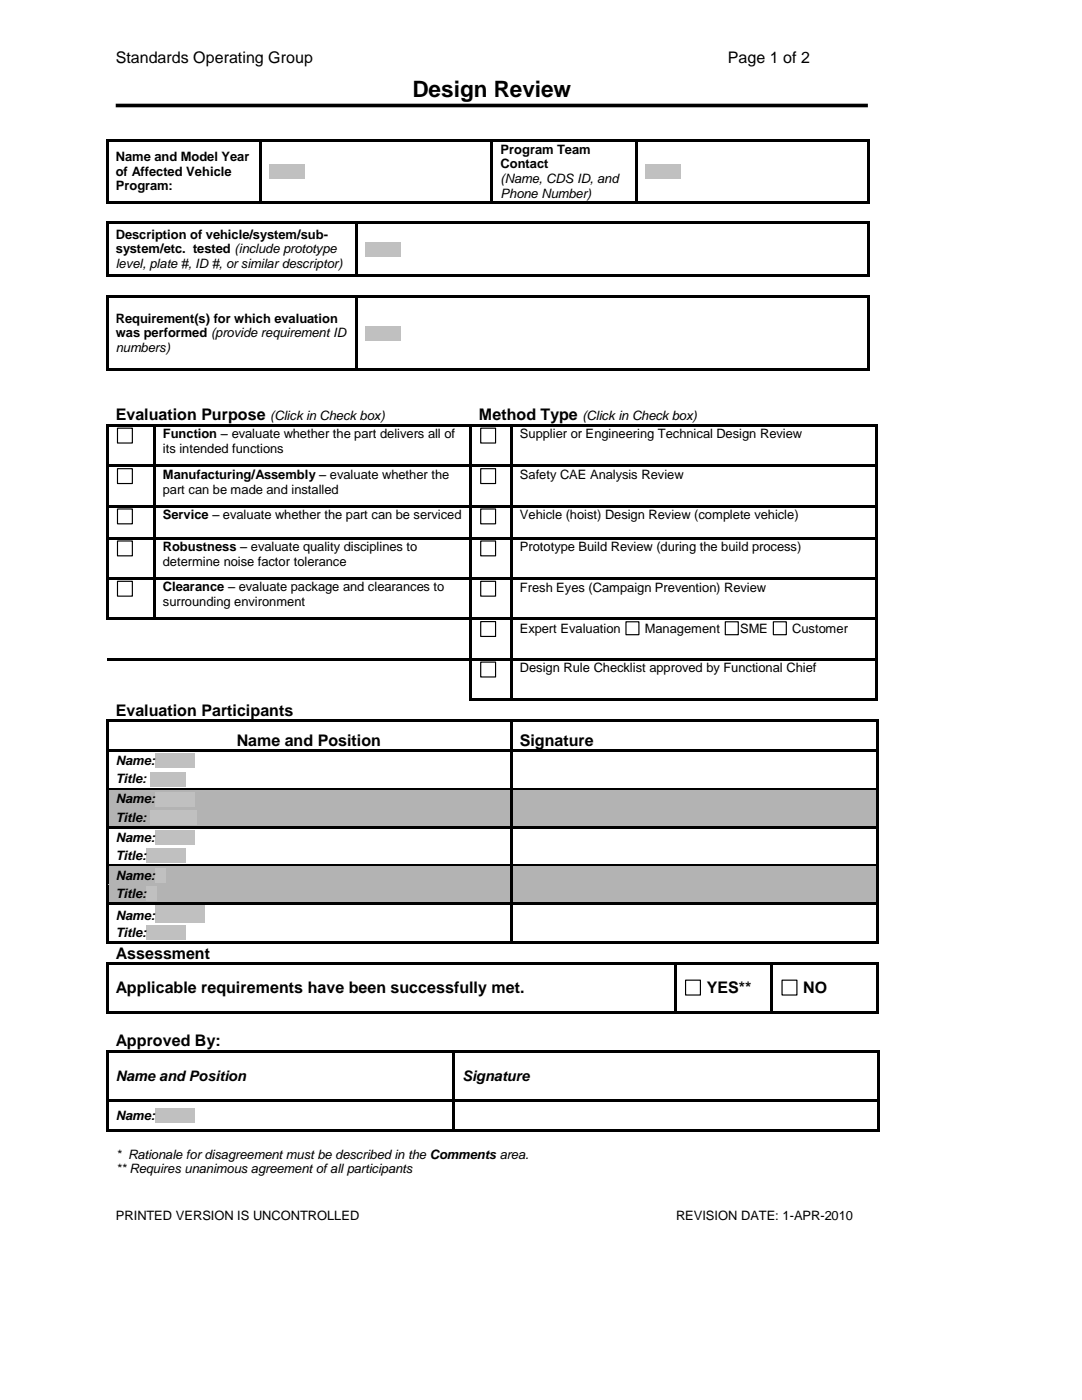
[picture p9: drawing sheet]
<svg xmlns="http://www.w3.org/2000/svg" width="216mm" height="279mm" viewBox="0 0 216 279" stroke-linecap="round" stroke-linejoin="round" font-family="sans-serif">
<defs><g id="words">
<text font-size="4.5" x="82.3" y="19.3">Design Review</text>
<g font-size="3.2">
<text x="23.1" y="12.5">Standards Operating Group</text>
<text x="145.2" y="12.5">Page 1 of 2</text>
<text x="23.1" y="83.9">Evaluation Purpose</text>
<text x="95.6" y="83.9">Method Type</text>
<text x="23.1" y="142.8">Evaluation Participants</text>
<text x="47.2" y="148.8">Name and Position</text>
<text x="103.7" y="148.8">Signature</text>
<text x="23.1" y="191.3">Assessment</text>
<text x="23.1" y="198.2">Applicable requirements have been successfully met.</text>
<text x="141" y="198.2">YES**</text>
<text x="160.3" y="198.2">NO</text>
<text x="23.1" y="208.9">Approved By:</text>
</g>
<g font-size="2.9">
<text x="23.1" y="215.8">Name and Position</text>
<text x="92.3" y="215.8">Signature</text>
</g>
<g font-size="2.6">
<text x="23.1" y="32.1">Name and Model Year</text>
<text x="23.1" y="35.1">of Affected Vehicle</text>
<text x="99.9" y="30.6">Program Team</text>
<text x="99.9" y="33.6">Contact</text>
<text x="23.1" y="38">Program:</text>
<text x="99.9" y="36.6">(Name, CDS ID, and</text>
<text x="99.9" y="39.5">Phone Number)</text>
<text x="23.1" y="47.6">Description of vehicle/system/sub-</text>
<text x="23.1" y="50.6">system/etc. tested (include prototype</text>
<text x="23.1" y="53.5">level, plate #, ID #, or similar descriptor)</text>
<text x="23.1" y="64.4">Requirement(s) for which evaluation</text>
<text x="23.1" y="67.3">was performed (provide requirement ID</text>
<text x="23.1" y="70.3">numbers)</text>
<text x="53.9" y="83.9">(Click in Check box)</text>
<text x="116.2" y="83.9">(Click in Check box)</text>
<text x="32.5" y="87.5">Function – evaluate whether the part delivers all of</text>
<text x="103.7" y="87.5">Supplier or Engineering Technical Design Review</text>
<text x="32.5" y="90.5">its intended functions</text>
<text x="32.5" y="95.5">Manufacturing/Assembly – evaluate whether the</text>
<text x="103.7" y="95.6">Safety CAE Analysis Review</text>
<text x="32.5" y="98.5">part can be made and installed</text>
<text x="32.5" y="103.6">Service – evaluate whether the part can be serviced</text>
<text x="103.7" y="103.6">Vehicle (hoist) Design Review (complete vehicle)</text>
<text x="32.5" y="110">Robustness – evaluate quality disciplines to</text>
<text x="32.5" y="113">determine noise factor tolerance</text>
<text x="103.7" y="110">Prototype Build Review (during the build process)</text>
<text x="32.5" y="118">Clearance – evaluate package and clearances to</text>
<text x="103.7" y="118">Fresh Eyes (Campaign Prevention) Review</text>
<text x="32.5" y="121">surrounding environment</text>
<text x="103.7" y="126.4">Expert Evaluation</text>
<text x="128.7" y="126.4">Management</text>
<text x="147.7" y="126.4">SME</text>
<text x="158.1" y="126.4">Customer</text>
<text x="103.7" y="134.2">Design Rule Checklist approved by Functional Chief</text>
<text x="23.1" y="152.7">Name:</text>
<text x="23.1" y="156.3">Title:</text>
<text x="23.1" y="160.4">Name:</text>
<text x="23.1" y="164">Title:</text>
<text x="23.1" y="168">Name:</text>
<text x="23.1" y="171.6">Title:</text>
<text x="23.1" y="175.6">Name:</text>
<text x="23.1" y="179.2">Title:</text>
<text x="23.1" y="183.5">Name:</text>
<text x="23.1" y="187">Title:</text>
<text x="23.1" y="223.6">Name:</text>
<text x="23.1" y="231.2">* Rationale for disagreement must be described in the Comments area.</text>
<text x="23.1" y="234.1">** Requires unanimous agreement of all participants</text>
<text x="23.1" y="243.6">PRINTED VERSION IS UNCONTROLLED</text>
<text x="134.9" y="243.6">REVISION DATE: 1-APR-2010</text>
</g>
</g></defs>
<path d="M23.1 21.1h150.1" fill="none" stroke="#000" stroke-width=".72" stroke-linecap="butt"/>
<g fill="#c0c0c0">
<path d="M53.7 32.8h7.1v2.9h-7.1z" fill-rule="evenodd"/>
<path d="M128.8 32.8h7.1v2.9h-7.1z" fill-rule="evenodd"/>
</g>
<g fill="#000">
<path d="M21.1 27.8h.5v.5h-.5z" fill-rule="evenodd"/>
<path d="M21.1 27.8h.5v.5h-.5z" fill-rule="evenodd"/>
<path d="M21.6 27.8h30.1v.5h-30.1z" fill-rule="evenodd"/>
<path d="M51.7 28.3h.5z" fill-rule="evenodd"/>
<path d="M51.7 27.8h.5v.5h-.5z" fill-rule="evenodd"/>
<path d="M52.2 27.8h45.7v.5h-45.7z" fill-rule="evenodd"/>
<path d="M97.9 28.3h.5z" fill-rule="evenodd"/>
<path d="M97.9 27.8h.5v.5h-.5z" fill-rule="evenodd"/>
<path d="M98.4 27.8h28.4v.5h-28.4z" fill-rule="evenodd"/>
<path d="M126.8 28.3h.5z" fill-rule="evenodd"/>
<path d="M126.8 27.8h.5v.5h-.5z" fill-rule="evenodd"/>
<path d="M127.3 27.8h45.7v.5h-45.7z" fill-rule="evenodd"/>
<path d="M173 27.8h.4v.5h-.4z" fill-rule="evenodd"/>
<path d="M173 27.8h.4v.5h-.4z" fill-rule="evenodd"/>
<path d="M21.1 28.3h.5v11.8h-.5z" fill-rule="evenodd"/>
<path d="M21.1 40.1h.5v.5h-.5z" fill-rule="evenodd"/>
<path d="M21.1 40.1h.5v.5h-.5z" fill-rule="evenodd"/>
<path d="M21.6 40.1h30.1v.5h-30.1z" fill-rule="evenodd"/>
<path d="M51.7 28.3h.5v11.8h-.5z" fill-rule="evenodd"/>
<path d="M51.7 40.1h.5v.5h-.5z" fill-rule="evenodd"/>
<path d="M52.2 40.1h45.7v.5h-45.7z" fill-rule="evenodd"/>
<path d="M97.9 28.3h.5v11.8h-.5z" fill-rule="evenodd"/>
<path d="M97.9 40.1h.5v.5h-.5z" fill-rule="evenodd"/>
<path d="M98.4 40.1h28.4v.5h-28.4z" fill-rule="evenodd"/>
<path d="M126.8 28.3h.5v11.8h-.5z" fill-rule="evenodd"/>
<path d="M126.8 40.1h.5v.5h-.5z" fill-rule="evenodd"/>
<path d="M127.3 40.1h45.7v.5h-45.7z" fill-rule="evenodd"/>
<path d="M173 28.3h.4v11.8h-.4z" fill-rule="evenodd"/>
<path d="M173 40.1h.4v.5h-.4z" fill-rule="evenodd"/>
<path d="M173 40.1h.4v.5h-.4z" fill-rule="evenodd"/>
</g>
<path d="M72.9 48.3h7.2v2.9h-7.2z" fill-rule="evenodd" fill="#c0c0c0"/>
<g fill="#000">
<path d="M21.1 44.3h.5v.5h-.5z" fill-rule="evenodd"/>
<path d="M21.1 44.3h.5v.4h-.5z" fill-rule="evenodd"/>
<path d="M21.1 44.8h.5v9.9h-.5z" fill-rule="evenodd"/>
<path d="M21.1 54.7h.5v.5h-.5z" fill-rule="evenodd"/>
<path d="M21.1 54.7h.5v.5h-.5z" fill-rule="evenodd"/>
<path d="M21.6 44.3h49.4v.4h-49.4z" fill-rule="evenodd"/>
<path d="M21.6 54.7h49.4v.5h-49.4z" fill-rule="evenodd"/>
<path d="M71 44.7l.4 .1z" fill-rule="evenodd"/>
<path d="M71 44.3h.4v.4h-.4z" fill-rule="evenodd"/>
<path d="M71 44.8h.4v9.9h-.4z" fill-rule="evenodd"/>
<path d="M71 54.7h.4v.5h-.4z" fill-rule="evenodd"/>
<path d="M71.4 44.3h101.6v.4h-101.6z" fill-rule="evenodd"/>
<path d="M71.4 54.7h101.6v.5h-101.6z" fill-rule="evenodd"/>
<path d="M173 44.3h.4v.5h-.4z" fill-rule="evenodd"/>
<path d="M173 44.3h.4v.4h-.4z" fill-rule="evenodd"/>
<path d="M173 44.8h.4v9.9h-.4z" fill-rule="evenodd"/>
<path d="M173 54.7h.4v.5h-.4z" fill-rule="evenodd"/>
<path d="M173 54.7h.4v.5h-.4z" fill-rule="evenodd"/>
</g>
<path d="M72.9 65h7.2v3h-7.2z" fill-rule="evenodd" fill="#c0c0c0"/>
<g fill="#000">
<path d="M21.1 58.9h.5v.5h-.5z" fill-rule="evenodd"/>
<path d="M21.1 58.9h.5v.5h-.5z" fill-rule="evenodd"/>
<path d="M21.6 58.9h49.4v.5h-49.4z" fill-rule="evenodd"/>
<path d="M71 59.4h.4z" fill-rule="evenodd"/>
<path d="M71 58.9h.4v.5h-.4z" fill-rule="evenodd"/>
<path d="M71.4 58.9h101.6v.5h-101.6z" fill-rule="evenodd"/>
<path d="M173 58.9h.4v.5h-.4z" fill-rule="evenodd"/>
<path d="M173 58.9h.4v.5h-.4z" fill-rule="evenodd"/>
<path d="M21.1 59.4h.5v14.2h-.5z" fill-rule="evenodd"/>
<path d="M21.1 73.6h.5v.5h-.5z" fill-rule="evenodd"/>
<path d="M21.1 73.6h.5v.5h-.5z" fill-rule="evenodd"/>
<path d="M21.6 73.6h49.4v.5h-49.4z" fill-rule="evenodd"/>
<path d="M71 59.4h.4v14.2h-.4z" fill-rule="evenodd"/>
<path d="M71 73.6h.4v.5h-.4z" fill-rule="evenodd"/>
<path d="M71.4 73.6h101.6v.5h-101.6z" fill-rule="evenodd"/>
<path d="M173 59.4h.4v14.2h-.4z" fill-rule="evenodd"/>
<path d="M173 73.6h.4v.5h-.4z" fill-rule="evenodd"/>
<path d="M173 73.6h.4v.5h-.4z" fill-rule="evenodd"/>
<path d="M21.1 84.7h.5v.5h-.5z" fill-rule="evenodd"/>
<path d="M21.1 84.7h.5v.4h-.5z" fill-rule="evenodd"/>
<path d="M21.1 85.2h.5v7.6h-.5z" fill-rule="evenodd"/>
<path d="M21.1 92.8h.5v.5h-.5z" fill-rule="evenodd"/>
<path d="M21.6 84.7h.5v.4h-.5z" fill-rule="evenodd"/>
<path d="M21.6 92.8h8.9v.4h-8.9z" fill-rule="evenodd"/>
<path d="M22.1 84.7h8.4v.4h-8.4z" fill-rule="evenodd"/>
<path d="M30.5 85.1l.5 .1z" fill-rule="evenodd"/>
<path d="M30.5 84.7h.5v.4h-.5z" fill-rule="evenodd"/>
<path d="M30.5 85.2h.5v7.6h-.5z" fill-rule="evenodd"/>
<path d="M30.5 92.8h.5v.5h-.5z" fill-rule="evenodd"/>
<path d="M31 84.7h62.6v.4h-62.6z" fill-rule="evenodd"/>
<path d="M31 92.8h62.6v.4h-62.6z" fill-rule="evenodd"/>
<path d="M93.6 85.1l.5 .1z" fill-rule="evenodd"/>
<path d="M93.6 84.7h.5v.4h-.5z" fill-rule="evenodd"/>
<path d="M93.6 85.2h.5v7.6h-.5z" fill-rule="evenodd"/>
<path d="M93.6 92.8h.5v.5h-.5z" fill-rule="evenodd"/>
<path d="M94.1 84.7h.4v.4h-.4z" fill-rule="evenodd"/>
<path d="M94.1 92.8h7.7v.4h-7.7z" fill-rule="evenodd"/>
<path d="M94.5 84.7h7.3v.4h-7.3z" fill-rule="evenodd"/>
<path d="M101.8 85.1l.4 .1z" fill-rule="evenodd"/>
<path d="M101.8 84.7h.4v.4h-.4z" fill-rule="evenodd"/>
<path d="M101.8 85.2h.4v7.6h-.4z" fill-rule="evenodd"/>
<path d="M101.8 92.8h.4v.5h-.4z" fill-rule="evenodd"/>
<path d="M102.2 84.7h72.5v.4h-72.5z" fill-rule="evenodd"/>
<path d="M102.2 92.8h72.5v.4h-72.5z" fill-rule="evenodd"/>
<path d="M174.7 85.1l.5 .1z" fill-rule="evenodd"/>
<path d="M174.7 84.7h.5v.4h-.5z" fill-rule="evenodd"/>
<path d="M174.7 85.2h.5v7.6h-.5z" fill-rule="evenodd"/>
<path d="M174.7 92.8h.5v.5h-.5z" fill-rule="evenodd"/>
<path d="M21.1 93.3h.5v7.5h-.5z" fill-rule="evenodd"/>
<path d="M21.1 100.8h.5v.5h-.5z" fill-rule="evenodd"/>
<path d="M21.1 101.3h.5v5.9h-.5z" fill-rule="evenodd"/>
<path d="M21.1 107.2h.5v.5h-.5z" fill-rule="evenodd"/>
<path d="M21.1 107.7h.5v7.5h-.5z" fill-rule="evenodd"/>
<path d="M21.1 115.2h.5v.5h-.5z" fill-rule="evenodd"/>
<path d="M21.6 100.8h8.9v.5h-8.9z" fill-rule="evenodd"/>
<path d="M21.6 107.2h8.9v.5h-8.9z" fill-rule="evenodd"/>
<path d="M21.6 115.2h8.9v.5h-8.9z" fill-rule="evenodd"/>
<path d="M30.5 93.3h.5v7.5h-.5z" fill-rule="evenodd"/>
<path d="M30.5 100.8h.5v.5h-.5z" fill-rule="evenodd"/>
<path d="M30.5 101.3h.5v5.9h-.5z" fill-rule="evenodd"/>
<path d="M30.5 107.2h.5v.5h-.5z" fill-rule="evenodd"/>
<path d="M30.5 107.7h.5v7.5h-.5z" fill-rule="evenodd"/>
<path d="M30.5 115.2h.5v.5h-.5z" fill-rule="evenodd"/>
<path d="M31 100.8h62.6v.5h-62.6z" fill-rule="evenodd"/>
<path d="M31 107.2h62.6v.5h-62.6z" fill-rule="evenodd"/>
<path d="M31 115.2h62.6v.5h-62.6z" fill-rule="evenodd"/>
<path d="M93.6 93.3h.5v7.5h-.5z" fill-rule="evenodd"/>
<path d="M93.6 100.8h.5v.5h-.5z" fill-rule="evenodd"/>
<path d="M93.6 101.3h.5v5.9h-.5z" fill-rule="evenodd"/>
<path d="M93.6 107.2h.5v.5h-.5z" fill-rule="evenodd"/>
<path d="M93.6 107.7h.5v7.5h-.5z" fill-rule="evenodd"/>
<path d="M93.6 115.2h.5v.5h-.5z" fill-rule="evenodd"/>
<path d="M94.1 100.8h7.7v.5h-7.7z" fill-rule="evenodd"/>
<path d="M94.1 107.2h7.7v.5h-7.7z" fill-rule="evenodd"/>
<path d="M94.1 115.2h7.7v.5h-7.7z" fill-rule="evenodd"/>
<path d="M101.8 93.3h.4v7.5h-.4z" fill-rule="evenodd"/>
<path d="M101.8 100.8h.4v.5h-.4z" fill-rule="evenodd"/>
<path d="M101.8 101.3h.4v5.9h-.4z" fill-rule="evenodd"/>
<path d="M101.8 107.2h.4v.5h-.4z" fill-rule="evenodd"/>
<path d="M101.8 107.7h.4v7.5h-.4z" fill-rule="evenodd"/>
<path d="M101.8 115.2h.4v.5h-.4z" fill-rule="evenodd"/>
<path d="M102.2 100.8h72.5v.5h-72.5z" fill-rule="evenodd"/>
<path d="M102.2 107.2h72.5v.5h-72.5z" fill-rule="evenodd"/>
<path d="M102.2 115.2h72.5v.5h-72.5z" fill-rule="evenodd"/>
<path d="M174.7 93.3h.5v7.5h-.5z" fill-rule="evenodd"/>
<path d="M174.7 100.8h.5v.5h-.5z" fill-rule="evenodd"/>
<path d="M174.7 101.3h.5v5.9h-.5z" fill-rule="evenodd"/>
<path d="M174.7 107.2h.5v.5h-.5z" fill-rule="evenodd"/>
<path d="M174.7 107.7h.5v7.5h-.5z" fill-rule="evenodd"/>
<path d="M174.7 115.2h.5v.5h-.5z" fill-rule="evenodd"/>
<path d="M21.1 115.7h.5v7.6h-.5z" fill-rule="evenodd"/>
<path d="M21.1 123.3h.5v.4h-.5z" fill-rule="evenodd"/>
<path d="M21.1 123.3h.5v.4h-.5z" fill-rule="evenodd"/>
<path d="M21.4 131.3h72.2v.5h-72.2z" fill-rule="evenodd"/>
<path d="M21.6 123.3h.5v.4h-.5z" fill-rule="evenodd"/>
<path d="M22.1 123.3h8.4v.4h-8.4z" fill-rule="evenodd"/>
<path d="M30.5 115.7h.5v7.6h-.5z" fill-rule="evenodd"/>
<path d="M30.5 123.3h.5v.4h-.5z" fill-rule="evenodd"/>
<path d="M31 123.3h62.6v.4h-62.6z" fill-rule="evenodd"/>
<path d="M93.6 115.7h.5v7.6h-.5z" fill-rule="evenodd"/>
<path d="M93.6 123.3h.5v.5h-.5z" fill-rule="evenodd"/>
<path d="M93.6 123.8h.5v7.5h-.5z" fill-rule="evenodd"/>
<path d="M93.6 131.3h.5v.5h-.5z" fill-rule="evenodd"/>
<path d="M93.6 131.8h.5v7.6h-.5z" fill-rule="evenodd"/>
<path d="M93.6 139.4h.5v.5h-.5z" fill-rule="evenodd"/>
<path d="M93.6 139.4h.5v.5h-.5z" fill-rule="evenodd"/>
<path d="M94.1 123.3h7.7v.4h-7.7z" fill-rule="evenodd"/>
<path d="M94.1 131.3h7.7v.5h-7.7z" fill-rule="evenodd"/>
<path d="M94.1 139.4h7.7v.5h-7.7z" fill-rule="evenodd"/>
<path d="M101.8 115.7h.4v7.6h-.4z" fill-rule="evenodd"/>
<path d="M101.8 123.3h.4v.5h-.4z" fill-rule="evenodd"/>
<path d="M101.8 123.8h.4v7.5h-.4z" fill-rule="evenodd"/>
<path d="M101.8 131.3h.4v.5h-.4z" fill-rule="evenodd"/>
<path d="M101.8 131.8h.4v7.6h-.4z" fill-rule="evenodd"/>
<path d="M101.8 139.4h.4v.5h-.4z" fill-rule="evenodd"/>
<path d="M102.2 123.3h72.5v.4h-72.5z" fill-rule="evenodd"/>
<path d="M102.2 131.3h72.5v.5h-72.5z" fill-rule="evenodd"/>
<path d="M102.2 139.4h72.5v.5h-72.5z" fill-rule="evenodd"/>
<path d="M174.7 115.7h.5v7.6h-.5z" fill-rule="evenodd"/>
<path d="M174.7 123.3h.5v.5h-.5z" fill-rule="evenodd"/>
<path d="M174.7 123.8h.5v7.5h-.5z" fill-rule="evenodd"/>
<path d="M174.7 131.3h.5v.5h-.5z" fill-rule="evenodd"/>
<path d="M174.7 131.8h.5v7.6h-.5z" fill-rule="evenodd"/>
<path d="M174.7 139.4h.5v.5h-.5z" fill-rule="evenodd"/>
<path d="M174.7 139.4h.5v.5h-.5z" fill-rule="evenodd"/>
<path d="M21.1 143.6h.5v.5h-.5z" fill-rule="evenodd"/>
<path d="M21.1 143.6h.5v.4h-.5z" fill-rule="evenodd"/>
<path d="M21.1 144.1h.5v5.5h-.5z" fill-rule="evenodd"/>
<path d="M21.6 143.6h80.2v.4h-80.2z" fill-rule="evenodd"/>
<path d="M101.8 144l.4 .1z" fill-rule="evenodd"/>
<path d="M101.8 143.6h.4v.4h-.4z" fill-rule="evenodd"/>
<path d="M101.8 144.1h.4v5.5h-.4z" fill-rule="evenodd"/>
<path d="M102.2 143.6h72.7v.4h-72.7z" fill-rule="evenodd"/>
<path d="M174.9 143.6h.5v.5h-.5z" fill-rule="evenodd"/>
<path d="M174.9 143.6h.5v.4h-.5z" fill-rule="evenodd"/>
<path d="M174.9 144.1h.5v5.5h-.5z" fill-rule="evenodd"/>
</g>
<g fill="none" stroke="#000" stroke-width=".23">
<path d="M23.4 85.5h3v2.9h-3zM23.4 93.5h3v3h-3zM95.9 85.5h3v2.9h-3zM95.9 93.5h3v3h-3zM23.4 101.6h3v2.9h-3zM23.4 108h3v2.9h-3zM23.4 116h3v3h-3zM95.9 101.6h3v2.9h-3zM95.9 108h3v2.9h-3zM95.9 116h3v3h-3zM95.9 124.1h3v2.9h-3zM95.9 132.1h3v3h-3z"/>
<path d="M124.9 124.1h2.6v2.6h-2.6zM144.7 124.1h2.6v2.6h-2.6zM154.3 124.1h2.6v2.6h-2.6z"/>
</g>
<path d="M30.9 150.4h7.9v2.9h-7.9z" fill-rule="evenodd" fill="#c0c0c0"/>
<g fill="#000">
<path d="M21.1 149.6h.5v.5h-.5z" fill-rule="evenodd"/>
<path d="M21.1 150.1h.5v3.5h-.5z" fill-rule="evenodd"/>
<path d="M21.6 149.6h80.2v.5h-80.2z" fill-rule="evenodd"/>
<path d="M101.8 149.6h.4v.5h-.4z" fill-rule="evenodd"/>
<path d="M101.8 150.1h.4v3.5h-.4z" fill-rule="evenodd"/>
<path d="M102.2 149.6h72.7v.5h-72.7z" fill-rule="evenodd"/>
<path d="M174.9 149.6h.5v.5h-.5z" fill-rule="evenodd"/>
<path d="M174.9 150.1h.5v3.5h-.5z" fill-rule="evenodd"/>
</g>
<path d="M29.9 154h7.2v3h-7.2z" fill-rule="evenodd" fill="#c0c0c0"/>
<g fill="#000">
<path d="M21.1 153.6h.5v.1h-.5z" fill-rule="evenodd"/>
<path d="M21.1 153.7h.5v3.5h-.5z" fill-rule="evenodd"/>
<path d="M101.8 153.6h.4v.1h-.4z" fill-rule="evenodd"/>
<path d="M101.8 153.7h.4v3.5h-.4z" fill-rule="evenodd"/>
<path d="M174.9 153.6h.5v.1h-.5z" fill-rule="evenodd"/>
<path d="M174.9 153.7h.5v3.5h-.5z" fill-rule="evenodd"/>
</g>
<g fill="#b3b3b3">
<path d="M21.6 157.7h80.2v3.5h-80.2z" fill-rule="evenodd"/>
<path d="M23.1 158h77.2v2.9h-77.2z" fill-rule="evenodd"/>
</g>
<path d="M30.9 158h7.9v2.9h-7.9z" fill-rule="evenodd" fill="#c0c0c0"/>
<g fill="#b3b3b3">
<path d="M102.2 157.7h72.7v7.2h-72.7z" fill-rule="evenodd"/>
<path d="M103.7 159.4h69.7v3.7h-69.7z" fill-rule="evenodd"/>
</g>
<g fill="#000">
<path d="M21.1 157.2h.5v.5h-.5z" fill-rule="evenodd"/>
<path d="M21.6 157.2h80.2v.5h-80.2z" fill-rule="evenodd"/>
<path d="M101.8 157.2h.4v.5h-.4z" fill-rule="evenodd"/>
<path d="M102.2 157.2h72.7v.5h-72.7z" fill-rule="evenodd"/>
<path d="M174.9 157.2h.5v.5h-.5z" fill-rule="evenodd"/>
<path d="M21.1 157.7h.5v3.5h-.5z" fill-rule="evenodd"/>
<path d="M101.8 157.7h.4v3.5h-.4z" fill-rule="evenodd"/>
<path d="M174.9 157.7h.5v3.5h-.5z" fill-rule="evenodd"/>
</g>
<path d="M21.6 157.7h80.2M102.2 157.7h72.7" fill="none" stroke="#b3b3b3" stroke-width=".2"/>
<g fill="#b3b3b3">
<path d="M21.6 161.4h80.2v3.5h-80.2z" fill-rule="evenodd"/>
<path d="M23.1 161.6h77.2v3h-77.2z" fill-rule="evenodd"/>
</g>
<path d="M29.9 161.6h9.3v3h-9.3z" fill-rule="evenodd" fill="#c0c0c0"/>
<g fill="#000">
<path d="M21.1 161.2h.5v.2h-.5z" fill-rule="evenodd"/>
<path d="M21.1 161.4h.5v3.5h-.5z" fill-rule="evenodd"/>
<path d="M101.8 161.2h.4v.2h-.4z" fill-rule="evenodd"/>
<path d="M101.8 161.4h.4v3.5h-.4z" fill-rule="evenodd"/>
<path d="M174.9 161.2h.5v.2h-.5z" fill-rule="evenodd"/>
<path d="M174.9 161.4h.5v3.5h-.5z" fill-rule="evenodd"/>
</g>
<path d="M21.6 161.3h80.2" fill="none" stroke="#b3b3b3" stroke-width=".2"/>
<path d="M30.9 165.6h7.9v2.9h-7.9z" fill-rule="evenodd" fill="#c0c0c0"/>
<g fill="#000">
<path d="M21.1 164.9h.5v.5h-.5z" fill-rule="evenodd"/>
<path d="M21.1 165.4h.5v3.4h-.5z" fill-rule="evenodd"/>
<path d="M21.6 164.9h80.2v.4h-80.2z" fill-rule="evenodd"/>
<path d="M101.8 164.9h.4v.5h-.4z" fill-rule="evenodd"/>
<path d="M101.8 165.4h.4v3.4h-.4z" fill-rule="evenodd"/>
<path d="M102.2 164.9h72.7v.4h-72.7z" fill-rule="evenodd"/>
<path d="M174.9 164.9h.5v.5h-.5z" fill-rule="evenodd"/>
<path d="M174.9 165.4h.5v3.4h-.5z" fill-rule="evenodd"/>
</g>
<path d="M29.2 169.2h7.9v3h-7.9z" fill-rule="evenodd" fill="#c0c0c0"/>
<g fill="#000">
<path d="M21.1 168.8h.5v.2h-.5z" fill-rule="evenodd"/>
<path d="M21.1 169h.5v3.5h-.5z" fill-rule="evenodd"/>
<path d="M101.8 168.8h.4v.2h-.4z" fill-rule="evenodd"/>
<path d="M101.8 169h.4v3.5h-.4z" fill-rule="evenodd"/>
<path d="M174.9 168.8h.5v.2h-.5z" fill-rule="evenodd"/>
<path d="M174.9 169h.5v3.5h-.5z" fill-rule="evenodd"/>
</g>
<g fill="#b3b3b3">
<path d="M21.6 172.9h80.2v3.5h-80.2z" fill-rule="evenodd"/>
<path d="M23.1 173.2h77.2v3h-77.2z" fill-rule="evenodd"/>
</g>
<path d="M30.9 173.2h2.2v3h-2.2z" fill-rule="evenodd" fill="#c0c0c0"/>
<g fill="#b3b3b3">
<path d="M102.2 172.9h72.7v7.2h-72.7z" fill-rule="evenodd"/>
<path d="M103.7 174.7h69.7v3.7h-69.7z" fill-rule="evenodd"/>
</g>
<g fill="#000">
<path d="M21.1 172.5h.5v.5h-.5z" fill-rule="evenodd"/>
<path d="M21.1 173h.5v3.4h-.5z" fill-rule="evenodd"/>
<path d="M21.6 172.5h80.2v.4h-80.2z" fill-rule="evenodd"/>
<path d="M101.8 172.5h.4v.5h-.4z" fill-rule="evenodd"/>
<path d="M101.8 173h.4v3.4h-.4z" fill-rule="evenodd"/>
<path d="M102.2 172.5h72.7v.4h-72.7z" fill-rule="evenodd"/>
<path d="M174.9 172.5h.5v.5h-.5z" fill-rule="evenodd"/>
<path d="M174.9 173h.5v3.4h-.5z" fill-rule="evenodd"/>
</g>
<path d="M21.6 173h80.2M102.2 173h72.7" fill="none" stroke="#b3b3b3" stroke-width=".2"/>
<g fill="#b3b3b3">
<path d="M21.6 176.6h80.2v3.5h-80.2z" fill-rule="evenodd"/>
<path d="M23.1 176.9h77.2v2.9h-77.2z" fill-rule="evenodd"/>
</g>
<path d="M29.2 176.9h2.2v2.9h-2.2z" fill-rule="evenodd" fill="#c0c0c0"/>
<g fill="#000">
<path d="M21.1 176.4h.5v.2h-.5z" fill-rule="evenodd"/>
<path d="M101.8 176.4h.4v.2h-.4z" fill-rule="evenodd"/>
<path d="M174.9 176.4h.5v.2h-.5z" fill-rule="evenodd"/>
<path d="M21.1 176.6h.5v3.5h-.5z" fill-rule="evenodd"/>
<path d="M101.8 176.6h.4v3.5h-.4z" fill-rule="evenodd"/>
<path d="M174.9 176.6h.5v3.5h-.5z" fill-rule="evenodd"/>
</g>
<path d="M21.6 176.5h80.2" fill="none" stroke="#b3b3b3" stroke-width=".2"/>
<path d="M30.9 180.6h9.9v3.6h-9.9z" fill-rule="evenodd" fill="#c0c0c0"/>
<g fill="#000">
<path d="M21.1 180.1h.5v.5h-.5z" fill-rule="evenodd"/>
<path d="M21.1 180.6h.5v3.6h-.5z" fill-rule="evenodd"/>
<path d="M21.6 180.1h80.2v.5h-80.2z" fill-rule="evenodd"/>
<path d="M101.8 180.1h.4v.5h-.4z" fill-rule="evenodd"/>
<path d="M101.8 180.6h.4v3.6h-.4z" fill-rule="evenodd"/>
<path d="M102.2 180.1h72.7v.5h-72.7z" fill-rule="evenodd"/>
<path d="M174.9 180.1h.5v.5h-.5z" fill-rule="evenodd"/>
<path d="M174.9 180.6h.5v3.6h-.5z" fill-rule="evenodd"/>
</g>
<path d="M29.2 184.7h7.9v2.9h-7.9z" fill-rule="evenodd" fill="#c0c0c0"/>
<g fill="#000">
<path d="M21.1 184.2h.5v.2h-.5z" fill-rule="evenodd"/>
<path d="M21.1 184.4h.5v3.5h-.5z" fill-rule="evenodd"/>
<path d="M21.1 187.9h.5v.5h-.5z" fill-rule="evenodd"/>
<path d="M21.1 187.9h.5v.5h-.5z" fill-rule="evenodd"/>
<path d="M21.1 192.1h.5v.5h-.5z" fill-rule="evenodd"/>
<path d="M21.1 192.1h.5v.4h-.5z" fill-rule="evenodd"/>
<path d="M21.6 187.9h80.2v.5h-80.2z" fill-rule="evenodd"/>
<path d="M21.6 192.1h112.9v.4h-112.9z" fill-rule="evenodd"/>
<path d="M101.8 184.2h.4v.2h-.4z" fill-rule="evenodd"/>
<path d="M101.8 184.4h.4v3.5h-.4z" fill-rule="evenodd"/>
<path d="M101.8 187.9h.4v.5h-.4z" fill-rule="evenodd"/>
<path d="M102.2 187.9h72.7v.5h-72.7z" fill-rule="evenodd"/>
<path d="M134.5 192.5l.5 .1z" fill-rule="evenodd"/>
<path d="M134.5 192.1h.5v.4h-.5z" fill-rule="evenodd"/>
<path d="M135 192.1h18.7v.4h-18.7z" fill-rule="evenodd"/>
<path d="M153.7 192.5l.5 .1z" fill-rule="evenodd"/>
<path d="M153.7 192.1h.5v.4h-.5z" fill-rule="evenodd"/>
<path d="M154.2 192.1h20.7v.4h-20.7z" fill-rule="evenodd"/>
<path d="M174.9 184.2h.5v.2h-.5z" fill-rule="evenodd"/>
<path d="M174.9 184.4h.5v3.5h-.5z" fill-rule="evenodd"/>
<path d="M174.9 187.9h.5v.5h-.5z" fill-rule="evenodd"/>
<path d="M174.9 187.9h.5v.5h-.5z" fill-rule="evenodd"/>
<path d="M174.9 192.1h.5v.5h-.5z" fill-rule="evenodd"/>
<path d="M174.9 192.1h.5v.4h-.5z" fill-rule="evenodd"/>
<path d="M21.1 192.6h.5v9.2h-.5z" fill-rule="evenodd"/>
<path d="M21.1 201.8h.5v.4h-.5z" fill-rule="evenodd"/>
<path d="M21.1 201.8h.5v.4h-.5z" fill-rule="evenodd"/>
<path d="M21.1 209.6h.5v.5h-.5z" fill-rule="evenodd"/>
<path d="M21.1 209.6h.5v.5h-.5z" fill-rule="evenodd"/>
<path d="M21.1 210.1h.5v9.4h-.5z" fill-rule="evenodd"/>
<path d="M21.6 201.8h112.9v.4h-112.9z" fill-rule="evenodd"/>
<path d="M21.6 209.6h68.7v.5h-68.7z" fill-rule="evenodd"/>
<path d="M90.3 210.1h.5z" fill-rule="evenodd"/>
<path d="M90.3 209.6h.5v.5h-.5z" fill-rule="evenodd"/>
<path d="M90.3 210.1h.5v9.4h-.5z" fill-rule="evenodd"/>
<path d="M90.8 209.6h84.3v.5h-84.3z" fill-rule="evenodd"/>
<path d="M134.5 192.6h.5v9.2h-.5z" fill-rule="evenodd"/>
<path d="M134.5 201.8h.5v.4h-.5z" fill-rule="evenodd"/>
<path d="M135 201.8h18.7v.4h-18.7z" fill-rule="evenodd"/>
<path d="M153.7 192.6h.5v9.2h-.5z" fill-rule="evenodd"/>
<path d="M153.7 201.8h.5v.4h-.5z" fill-rule="evenodd"/>
<path d="M154.2 201.8h20.7v.4h-20.7z" fill-rule="evenodd"/>
<path d="M174.9 192.6h.5v9.2h-.5z" fill-rule="evenodd"/>
<path d="M174.9 201.8h.5v.4h-.5z" fill-rule="evenodd"/>
<path d="M174.9 201.8h.5v.4h-.5z" fill-rule="evenodd"/>
<path d="M175.1 209.6h.5v.5h-.5z" fill-rule="evenodd"/>
<path d="M175.1 209.6h.5v.5h-.5z" fill-rule="evenodd"/>
<path d="M175.1 210.1h.5v9.4h-.5z" fill-rule="evenodd"/>
</g>
<path d="M136.8 195.6h3v3h-3zM156 195.6h3v3h-3z" fill="none" stroke="#000" stroke-width=".23"/>
<path d="M30.9 221.2h7.9v3h-7.9z" fill-rule="evenodd" fill="#c0c0c0"/>
<g fill="#000">
<path d="M21.1 219.5h.5v.5h-.5z" fill-rule="evenodd"/>
<path d="M21.6 219.5h68.7v.4h-68.7z" fill-rule="evenodd"/>
<path d="M90.3 219.5h.5v.5h-.5z" fill-rule="evenodd"/>
<path d="M90.8 219.5h84.3v.4h-84.3z" fill-rule="evenodd"/>
<path d="M175.1 219.5h.5v.5h-.5z" fill-rule="evenodd"/>
<path d="M21.1 220h.5v5.4h-.5z" fill-rule="evenodd"/>
<path d="M21.1 225.4h.5v.5h-.5z" fill-rule="evenodd"/>
<path d="M21.1 225.4h.5v.5h-.5z" fill-rule="evenodd"/>
<path d="M21.6 225.4h68.7v.5h-68.7z" fill-rule="evenodd"/>
<path d="M90.3 220h.5v5.4h-.5z" fill-rule="evenodd"/>
<path d="M90.3 225.4h.5v.5h-.5z" fill-rule="evenodd"/>
<path d="M90.8 225.4h84.3v.5h-84.3z" fill-rule="evenodd"/>
<path d="M175.1 220h.5v5.4h-.5z" fill-rule="evenodd"/>
<path d="M175.1 225.4h.5v.5h-.5z" fill-rule="evenodd"/>
<path d="M175.1 225.4h.5v.5h-.5z" fill-rule="evenodd"/>
</g>
<use href="#words"/>
</svg>
